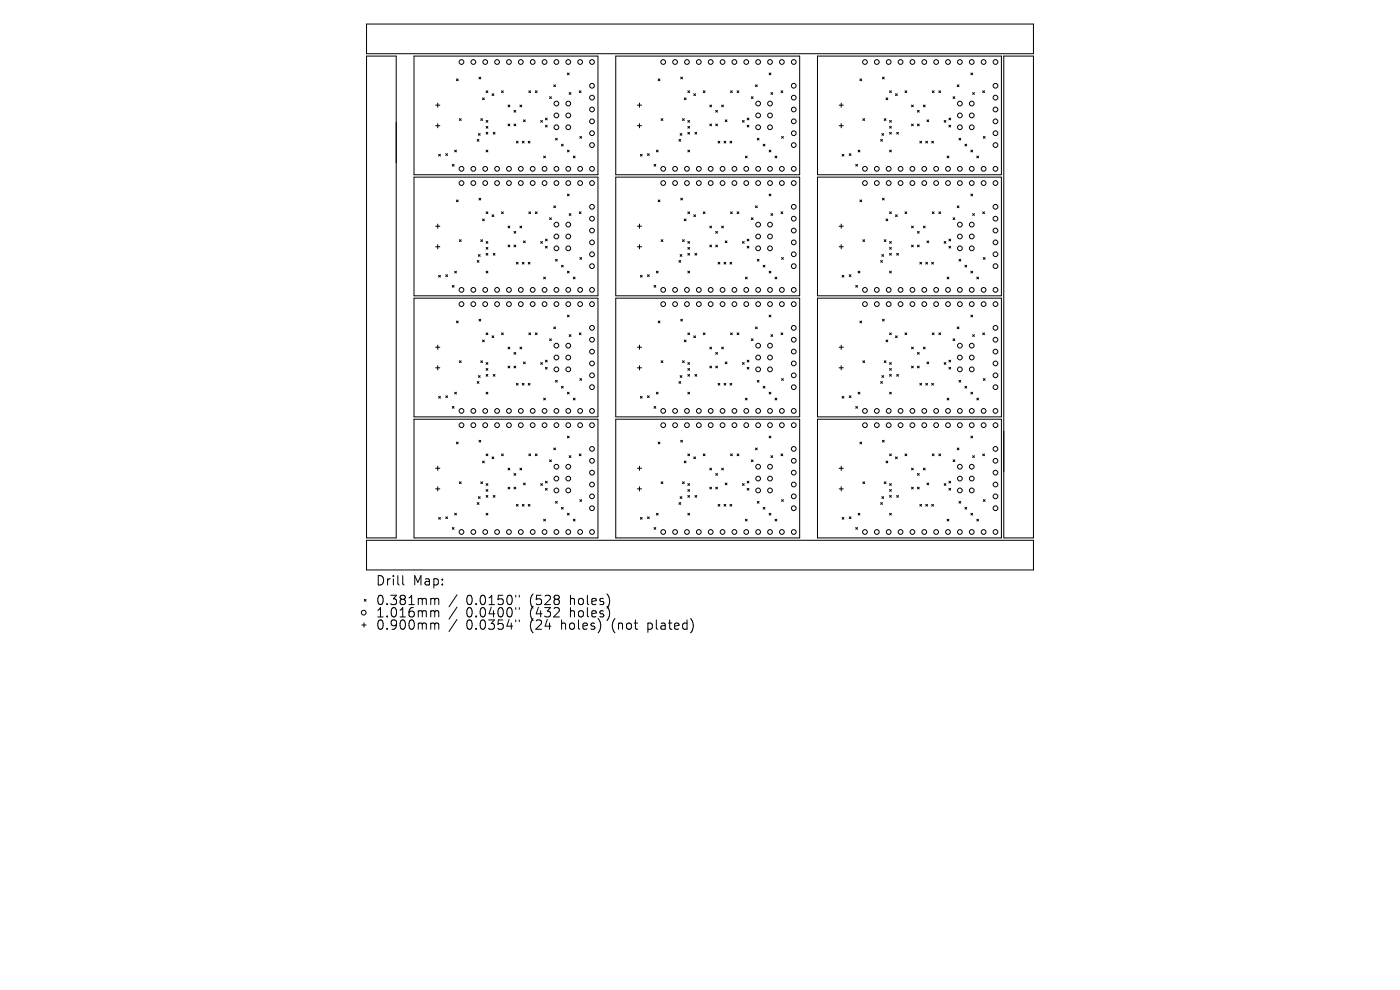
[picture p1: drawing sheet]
<svg xmlns="http://www.w3.org/2000/svg" width="297mm" height="210mm" viewBox="0 0 297 210" stroke-linecap="round" stroke-linejoin="round" font-family="sans-serif">
<defs><g id="words">
<g font-size="2.8">
<text x="79.6" y="124.5">Drill</text>
<text x="87.6" y="124.5">Map:</text>
<text x="79.6" y="128.6">0.381mm</text>
<text x="79.6" y="131.3">1.016mm</text>
<text x="98.9" y="128.6">0.0150&quot;</text>
<text x="98.9" y="131.3">0.0400&quot;</text>
<text x="112.5" y="128.6">(528</text>
<text x="112.5" y="131.3">(432</text>
<text x="121.2" y="128.6">holes)</text>
<text x="121.2" y="131.3">holes)</text>
<text x="79.6" y="133.9">0.900mm</text>
<text x="98.9" y="133.9">0.0354&quot;</text>
<text x="112.5" y="133.9">(24</text>
<text x="119.3" y="133.9">holes)</text>
<text x="130.3" y="133.9">(not</text>
<text x="138" y="133.9">plated)</text>
</g>
</g></defs>
<g fill="none" stroke="#000" stroke-width=".21">
<path d="M77.8 5.1h141.4v6.3h-141.4zM77.8 11.9h6.3v102.2h-6.3zM87.8 11.9h39.1v25.2h-39.1zM96.8 16.7l.4 .4M97.2 16.7l-.4 .4M101.6 16.4l.4 .3M102 16.4l-.4 .3M103.1 19.3l.4 .3M103.5 19.3l-.4 .3M104.4 19.9l.4 .4M104.8 19.9l-.4 .4M106.4 19.3l.4 .3"/>
<path d="M106.8 19.3l-.4 .3M112.2 19.3l.4 .3M112.6 19.3l-.4 .3M113.6 19.3l.3 .3M113.9 19.3l-.3 .3M117.5 18l.4 .4M117.9 18l-.4 .4M120.4 15.5l.3 .4M120.7 15.5l-.3 .4M120.7 19.6l.4 .4M121.1 19.6l-.4 .4M122.9 19.3l.4 .3"/>
<path d="M123.3 19.3l-.4 .3M130.6 11.9h39v25.2h-39zM139.6 16.7l.4 .4M140 16.7l-.4 .4M144.4 16.4l.4 .3M144.8 16.4l-.4 .3M145.9 19.3l.4 .3M146.3 19.3l-.4 .3M147.2 19.9l.4 .4M147.6 19.9l-.4 .4M149.2 19.3l.4 .3M149.6 19.3l-.4 .3"/>
<path d="M155 19.3l.4 .3M155.4 19.3l-.4 .3M156.4 19.3l.3 .3M156.7 19.3l-.3 .3M160.3 18l.3 .4M160.6 18l-.3 .4M163.2 15.5l.3 .4M163.5 15.5l-.3 .4M163.5 19.6l.4 .4M163.9 19.6l-.4 .4M165.7 19.3l.4 .3M166.1 19.3l-.4 .3"/>
<path d="M173.4 11.9h39v25.2h-39zM182.4 16.7l.4 .4M182.8 16.7l-.4 .4M187.2 16.4l.4 .3M187.6 16.4l-.4 .3M188.7 19.3l.4 .3M189.1 19.3l-.4 .3M190 19.9l.4 .4M190.4 19.9l-.4 .4M192 19.3l.4 .3M192.4 19.3l-.4 .3M197.8 19.3l.4 .3"/>
<path d="M198.2 19.3l-.4 .3M199.2 19.3l.3 .3M199.5 19.3l-.3 .3M203.1 18l.3 .4M203.4 18l-.3 .4M206 15.5l.3 .4M206.3 15.5l-.3 .4M206.3 19.6l.4 .4M206.7 19.6l-.4 .4M208.5 19.3l.4 .3M208.9 19.3l-.4 .3M212.9 11.9h6.3v102.2h-6.3z"/>
<path d="M87.8 37.6h39.1v25.2h-39.1zM92.4 22.3h.9M92.4 26.7h.9M92.9 21.9v.9M92.9 26.2v.9M93.1 32.7l.3 .4M93.4 32.7l-.3 .4M94.6 32.6l.3 .4M94.9 32.6l-.3 .4M95.9 34.9l.4 .3M96.3 34.9l-.4 .3M96.5 31.8l.3 .4"/>
<path d="M96.8 31.8l-.3 .4M97.5 25.2l.3 .4M97.8 25.2l-.3 .4M101.2 29.6l.4 .4M101.5 28.3l.4 .4M101.6 29.6l-.4 .4M101.9 28.3l-.4 .4M102 25.2l.4 .4M102.4 25.2l-.4 .4M102.4 20.8l.3 .3M102.7 20.8l-.3 .3M103.1 25.6l.4 .3"/>
<path d="M103.1 26.8l.4 .4M103.1 28.1l.4 .4M103.1 31.8l.4 .4M103.5 25.6l-.4 .3M103.5 26.8l-.4 .4M103.5 28.1l-.4 .4M103.5 31.8l-.4 .4M104.6 28.1l.4 .4M105 28.1l-.4 .4M107.8 22.3l.4 .4M107.8 26.3l.4 .4M108.2 22.3l-.4 .4"/>
<path d="M108.2 26.3l-.4 .4M109 23.4l.4 .4M109 26.3l.4 .4M109.4 23.4l-.4 .4M109.4 26.3l-.4 .4M109.5 30l.4 .3M109.9 30l-.4 .3M110.3 22.3l.4 .4M110.7 22.3l-.4 .4M110.8 30l.4 .3M111.1 25.4l.3 .4M111.2 30l-.4 .3"/>
<path d="M111.4 25.4l-.3 .4M112.1 30l.3 .3M112.4 30l-.3 .3M114.7 25.6l.4 .3M115.1 25.6l-.4 .3M115.3 33.1l.4 .4M115.7 26.6l.4 .3M115.7 33.1l-.4 .4M115.7 25.1l.4 .3M116.1 25.1l-.4 .3M116.1 26.6l-.4 .3M116.6 20.5l.4 .4"/>
<path d="M117 20.5l-.4 .4M117.9 29.3l.3 .4M118.2 29.3l-.3 .4M119.1 30.6l.4 .4M119.5 30.6l-.4 .4M120.4 31.8l.3 .4M120.7 31.8l-.3 .4M121.6 33.1l.4 .4M122 33.1l-.4 .4M123 29l.4 .3M123.4 29l-.4 .3M130.6 37.6h39v25.2h-39z"/>
<path d="M135.2 22.3h.9M135.2 26.7h.9M135.7 21.9v.9M135.7 26.2v.9M135.9 32.7l.3 .4M136.2 32.7l-.3 .4M137.4 32.6l.3 .4M137.7 32.6l-.3 .4M138.7 34.9l.4 .3M139.1 34.9l-.4 .3M139.2 31.8l.4 .4M139.6 31.8l-.4 .4"/>
<path d="M140.3 25.2l.3 .4M140.6 25.2l-.3 .4M144 29.6l.4 .4M144.3 28.3l.4 .4M144.4 29.6l-.4 .4M144.7 28.3l-.4 .4M144.8 25.2l.4 .4M145.2 25.2l-.4 .4M145.2 20.8l.3 .3M145.5 20.8l-.3 .3M145.9 25.6l.4 .3M145.9 26.8l.4 .4"/>
<path d="M145.9 28.1l.4 .4M145.9 31.8l.4 .4M146.3 28.1l-.4 .4M146.3 25.6l-.4 .3M146.3 26.8l-.4 .4M146.3 31.8l-.4 .4M147.4 28.1l.4 .4M147.8 28.1l-.4 .4M150.6 22.3l.4 .4M150.6 26.3l.4 .4M151 22.3l-.4 .4M151 26.3l-.4 .4"/>
<path d="M151.8 23.4l.4 .4M151.8 26.3l.4 .4M152.2 23.4l-.4 .4M152.2 26.3l-.4 .4M152.3 30l.4 .3M152.7 30l-.4 .3M153.1 22.3l.4 .4M153.5 22.3l-.4 .4M153.6 30l.4 .3M153.9 25.4l.3 .4M154 30l-.4 .3M154.2 25.4l-.3 .4"/>
<path d="M154.9 30l.3 .3M155.2 30l-.3 .3M157.5 25.6l.4 .3M157.9 25.6l-.4 .3M158.1 33.1l.4 .4M158.5 26.6l.4 .3M158.5 33.1l-.4 .4M158.5 25.1l.4 .3M158.9 25.1l-.4 .3M158.9 26.6l-.4 .3M159.4 20.5l.4 .4M159.8 20.5l-.4 .4"/>
<path d="M160.6 29.3l.4 .4M161 29.3l-.4 .4M161.9 30.6l.4 .4M162.3 30.6l-.4 .4M163.2 31.8l.3 .4M163.5 31.8l-.3 .4M164.4 33.1l.4 .4M164.8 33.1l-.4 .4M165.8 29l.4 .3M166.2 29l-.4 .3M173.4 37.6h39v25.2h-39zM178 22.3h.9"/>
<path d="M178 26.7h.9M178.5 21.9v.9M178.5 26.2v.9M178.6 32.7l.4 .4M179 32.7l-.4 .4M180.2 32.6l.3 .4M180.5 32.6l-.3 .4M181.5 34.9l.4 .3M181.9 34.9l-.4 .3M182 31.8l.4 .4M182.4 31.8l-.4 .4M183.1 25.2l.3 .4"/>
<path d="M183.4 25.2l-.3 .4M186.8 29.6l.4 .4M187.1 28.3l.4 .4M187.2 29.6l-.4 .4M187.5 28.3l-.4 .4M187.6 25.2l.4 .4M188 25.2l-.4 .4M188 20.8l.3 .3M188.3 20.8l-.3 .3M188.7 25.6l.4 .3M188.7 26.8l.4 .4M188.7 28.1l.4 .4"/>
<path d="M188.7 31.8l.4 .4M189.1 28.1l-.4 .4M189.1 25.6l-.4 .3M189.1 26.8l-.4 .4M189.1 31.8l-.4 .4M190.2 28.1l.4 .4M190.6 28.1l-.4 .4M193.4 22.3l.4 .4M193.4 26.3l.4 .4M193.8 22.3l-.4 .4M193.8 26.3l-.4 .4M194.6 23.4l.4 .4"/>
<path d="M194.6 26.3l.4 .4M195 23.4l-.4 .4M195 26.3l-.4 .4M195.1 30l.4 .3M195.5 30l-.4 .3M195.9 22.3l.4 .4M196.3 22.3l-.4 .4M196.4 30l.4 .3M196.6 25.4l.4 .4M196.8 30l-.4 .3M197 25.4l-.4 .4M197.7 30l.3 .3"/>
<path d="M198 30l-.3 .3M200.3 25.6l.4 .3M200.7 25.6l-.4 .3M200.9 33.1l.4 .4M201.3 26.6l.4 .3M201.3 33.1l-.4 .4M201.3 25.1l.4 .3M201.7 25.1l-.4 .3M201.7 26.6l-.4 .3M202.2 20.5l.4 .4M202.6 20.5l-.4 .4M203.4 29.3l.4 .4"/>
<path d="M203.8 29.3l-.4 .4M204.7 30.6l.4 .4M205.1 30.6l-.4 .4M206 31.8l.3 .4M206.3 31.8l-.3 .4M207.2 33.1l.4 .4M207.6 33.1l-.4 .4M208.6 29l.4 .3M209 29l-.4 .3M92.4 48h.9M92.4 52.3h.9M92.9 47.5v.9"/>
<path d="M92.9 51.9v.9M93.1 58.4l.3 .4M93.4 58.4l-.3 .4M94.6 58.3l.3 .4M94.9 58.3l-.3 .4M96.5 57.5l.3 .4M96.8 57.5l-.3 .4M96.8 42.4l.4 .4M97.2 42.4l-.4 .4M97.5 50.9l.3 .3M97.8 50.9l-.3 .3M101.2 55.3l.4 .3"/>
<path d="M101.5 54l.4 .4M101.6 55.3l-.4 .3M101.6 42l.4 .4M101.9 54l-.4 .4M102 42l-.4 .4M102 50.9l.4 .3M102.4 50.9l-.4 .3M102.4 46.5l.3 .3M102.7 46.5l-.3 .3M103.1 44.9l.4 .4M103.1 51.2l.4 .4M103.1 52.5l.4 .4"/>
<path d="M103.1 53.8l.4 .3M103.1 57.5l.4 .4M103.5 44.9l-.4 .4M103.5 51.2l-.4 .4M103.5 52.5l-.4 .4M103.5 53.8l-.4 .3M103.5 57.5l-.4 .4M104.4 45.6l.4 .3M104.6 53.8l.4 .3M104.8 45.6l-.4 .3M105 53.8l-.4 .3M106.4 44.9l.4 .4"/>
<path d="M106.8 44.9l-.4 .4M107.8 48l.4 .3M107.8 52l.4 .4M108.2 48l-.4 .3M108.2 52l-.4 .4M109 49.1l.4 .4M109 52l.4 .4M109.4 49.1l-.4 .4M109.4 52l-.4 .4M109.5 55.6l.4 .4M109.9 55.6l-.4 .4M110.3 48l.4 .3"/>
<path d="M110.7 48l-.4 .3M110.8 55.6l.4 .4M111.1 51.1l.3 .4M111.2 55.6l-.4 .4M111.4 51.1l-.3 .4M112.1 55.6l.3 .4M112.2 44.9l.4 .4M112.4 55.6l-.3 .4M112.6 44.9l-.4 .4M113.6 44.9l.3 .4M113.9 44.9l-.3 .4M114.7 51.2l.4 .4"/>
<path d="M115.1 51.2l-.4 .4M115.3 58.8l.4 .4M115.7 52.2l.4 .4M115.7 58.8l-.4 .4M115.7 50.7l.4 .4M116.1 50.7l-.4 .4M116.1 52.2l-.4 .4M116.6 46.2l.4 .4M117 46.2l-.4 .4M117.5 43.7l.4 .4M117.9 43.7l-.4 .4M117.9 55l.3 .4"/>
<path d="M118.2 55l-.3 .4M119.1 56.3l.4 .3M119.5 56.3l-.4 .3M120.4 57.5l.3 .4M120.4 41.2l.3 .3M120.7 41.2l-.3 .3M120.7 57.5l-.3 .4M120.7 45.3l.4 .4M121.1 45.3l-.4 .4M121.6 58.8l.4 .4M122 58.8l-.4 .4M122.9 44.9l.4 .4"/>
<path d="M123 54.6l.4 .4M123.3 44.9l-.4 .4M123.4 54.6l-.4 .4M135.2 48h.9M135.2 52.3h.9M135.7 47.5v.9M135.7 51.9v.9M135.9 58.4l.3 .4M136.2 58.4l-.3 .4M137.4 58.3l.3 .4M137.7 58.3l-.3 .4M139.2 57.5l.4 .4"/>
<path d="M139.6 57.5l-.4 .4M139.6 42.4l.4 .4M140 42.4l-.4 .4M140.3 50.9l.3 .3M140.6 50.9l-.3 .3M144 55.3l.4 .3M144.3 54l.4 .4M144.4 55.3l-.4 .3M144.4 42l.4 .4M144.7 54l-.4 .4M144.8 42l-.4 .4M144.8 50.9l.4 .3"/>
<path d="M145.2 50.9l-.4 .3M145.2 46.5l.3 .3M145.5 46.5l-.3 .3M145.9 44.9l.4 .4M145.9 51.2l.4 .4M145.9 52.5l.4 .4M145.9 53.8l.4 .3M145.9 57.5l.4 .4M146.3 53.8l-.4 .3M146.3 44.9l-.4 .4M146.3 51.2l-.4 .4M146.3 52.5l-.4 .4"/>
<path d="M146.3 57.5l-.4 .4M147.2 45.6l.4 .3M147.4 53.8l.4 .3M147.6 45.6l-.4 .3M147.8 53.8l-.4 .3M149.2 44.9l.4 .4M149.6 44.9l-.4 .4M150.6 48l.4 .3M150.6 52l.4 .4M151 48l-.4 .3M151 52l-.4 .4M151.8 49.1l.4 .4"/>
<path d="M151.8 52l.4 .4M152.2 49.1l-.4 .4M152.2 52l-.4 .4M152.3 55.6l.4 .4M152.7 55.6l-.4 .4M153.1 48l.4 .3M153.5 48l-.4 .3M153.6 55.6l.4 .4M153.9 51.1l.3 .4M154 55.6l-.4 .4M154.2 51.1l-.3 .4M154.9 55.6l.3 .4"/>
<path d="M155 44.9l.4 .4M155.2 55.6l-.3 .4M155.4 44.9l-.4 .4M156.4 44.9l.3 .4M156.7 44.9l-.3 .4M157.5 51.2l.4 .4M157.9 51.2l-.4 .4M158.1 58.8l.4 .4M158.5 52.2l.4 .4M158.5 58.8l-.4 .4M158.5 50.7l.4 .4M158.9 50.7l-.4 .4"/>
<path d="M158.9 52.2l-.4 .4M159.4 46.2l.4 .4M159.8 46.2l-.4 .4M160.3 43.7l.3 .4M160.6 43.7l-.3 .4M160.6 55l.4 .4M161 55l-.4 .4M161.9 56.3l.4 .3M162.3 56.3l-.4 .3M163.2 57.5l.3 .4M163.2 41.2l.3 .3M163.5 41.2l-.3 .3"/>
<path d="M163.5 57.5l-.3 .4M163.5 45.3l.4 .4M163.9 45.3l-.4 .4M164.4 58.8l.4 .4M164.8 58.8l-.4 .4M165.7 44.9l.4 .4M165.8 54.6l.4 .4M166.1 44.9l-.4 .4M166.2 54.6l-.4 .4M178 48h.9M178 52.3h.9M178.5 47.5v.9"/>
<path d="M178.5 51.9v.9M178.6 58.4l.4 .4M179 58.4l-.4 .4M180.2 58.3l.3 .4M180.5 58.3l-.3 .4M182 57.5l.4 .4M182.4 57.5l-.4 .4M182.4 42.4l.4 .4M182.8 42.4l-.4 .4M183.1 50.9l.3 .3M183.4 50.9l-.3 .3M186.8 55.3l.4 .3"/>
<path d="M187.1 54l.4 .4M187.2 55.3l-.4 .3M187.2 42l.4 .4M187.5 54l-.4 .4M187.6 42l-.4 .4M187.6 50.9l.4 .3M188 50.9l-.4 .3M188 46.5l.3 .3M188.3 46.5l-.3 .3M188.7 44.9l.4 .4M188.7 51.2l.4 .4M188.7 52.5l.4 .4"/>
<path d="M188.7 53.8l.4 .3M188.7 57.5l.4 .4M189.1 53.8l-.4 .3M189.1 44.9l-.4 .4M189.1 51.2l-.4 .4M189.1 52.5l-.4 .4M189.1 57.5l-.4 .4M190 45.6l.4 .3M190.2 53.8l.4 .3M190.4 45.6l-.4 .3M190.6 53.8l-.4 .3M192 44.9l.4 .4"/>
<path d="M192.4 44.9l-.4 .4M193.4 48l.4 .3M193.4 52l.4 .4M193.8 48l-.4 .3M193.8 52l-.4 .4M194.6 49.1l.4 .4M194.6 52l.4 .4M195 49.1l-.4 .4M195 52l-.4 .4M195.1 55.6l.4 .4M195.5 55.6l-.4 .4M195.9 48l.4 .3"/>
<path d="M196.3 48l-.4 .3M196.4 55.6l.4 .4M196.6 51.1l.4 .4M196.8 55.6l-.4 .4M197 51.1l-.4 .4M197.7 55.6l.3 .4M197.8 44.9l.4 .4M198 55.6l-.3 .4M198.2 44.9l-.4 .4M199.2 44.9l.3 .4M199.5 44.9l-.3 .4M200.3 51.2l.4 .4"/>
<path d="M200.7 51.2l-.4 .4M200.9 58.8l.4 .4M201.3 52.2l.4 .4M201.3 58.8l-.4 .4M201.3 50.7l.4 .4M201.7 50.7l-.4 .4M201.7 52.2l-.4 .4M202.2 46.2l.4 .4M202.6 46.2l-.4 .4M203.1 43.7l.3 .4M203.4 43.7l-.3 .4M203.4 55l.4 .4"/>
<path d="M203.8 55l-.4 .4M204.7 56.3l.4 .3M205.1 56.3l-.4 .3M206 57.5l.3 .4M206 41.2l.3 .3M206.3 41.2l-.3 .3M206.3 57.5l-.3 .4M206.3 45.3l.4 .4M206.7 45.3l-.4 .4M207.2 58.8l.4 .4M207.6 58.8l-.4 .4M208.5 44.9l.4 .4"/>
<path d="M208.6 54.6l.4 .4M208.9 44.9l-.4 .4M209 54.6l-.4 .4M87.8 63.3h39.1v25.1h-39.1zM92.4 73.7h.9M92.4 78h.9M92.9 73.2v.9M92.9 77.6v.9M95.9 60.5l.4 .4M96.3 60.5l-.4 .4M96.8 68.1l.4 .4M97.2 68.1l-.4 .4"/>
<path d="M97.5 76.5l.3 .4M97.8 76.5l-.3 .4M101.5 79.7l.4 .4M101.6 67.7l.4 .4M101.9 79.7l-.4 .4M102 67.7l-.4 .4M102 76.5l.4 .4M102.4 76.5l-.4 .4M102.4 72.1l.3 .4M102.7 72.1l-.3 .4M103.1 70.6l.4 .4M103.1 76.9l.4 .4"/>
<path d="M103.1 78.2l.4 .3M103.1 79.4l.4 .4M103.5 70.6l-.4 .4M103.5 76.9l-.4 .4M103.5 78.2l-.4 .3M103.5 79.4l-.4 .4M104.4 71.2l.4 .4M104.6 79.4l.4 .4M104.8 71.2l-.4 .4M105 79.4l-.4 .4M106.4 70.6l.4 .4M106.8 70.6l-.4 .4"/>
<path d="M107.8 73.6l.4 .4M107.8 77.7l.4 .3M108.2 73.6l-.4 .4M108.2 77.7l-.4 .3M109 74.8l.4 .3M109 77.7l.4 .3M109.4 74.8l-.4 .3M109.4 77.7l-.4 .3M110.3 73.6l.4 .4M110.7 73.6l-.4 .4M111.1 76.8l.3 .4M111.4 76.8l-.3 .4"/>
<path d="M112.2 70.6l.4 .4M112.6 70.6l-.4 .4M113.6 70.6l.3 .4M113.9 70.6l-.3 .4M114.7 76.9l.4 .4M115.1 76.9l-.4 .4M115.7 77.9l.4 .4M115.7 76.4l.4 .4M116.1 76.4l-.4 .4M116.1 77.9l-.4 .4M116.6 71.9l.4 .4M117 71.9l-.4 .4"/>
<path d="M117.5 69.4l.4 .3M117.9 69.4l-.4 .3M120.4 66.8l.3 .4M120.7 66.8l-.3 .4M120.7 71l.4 .4M121.1 71l-.4 .4M122.9 70.6l.4 .4M123.3 70.6l-.4 .4M130.6 63.3h39v25.1h-39zM135.2 73.7h.9M135.2 78h.9M135.7 73.2v.9"/>
<path d="M135.7 77.6v.9M138.7 60.5l.4 .4M139.1 60.5l-.4 .4M139.6 68.1l.4 .4M140 68.1l-.4 .4M140.3 76.5l.3 .4M140.6 76.5l-.3 .4M144.3 79.7l.4 .4M144.4 67.7l.4 .4M144.7 79.7l-.4 .4M144.8 67.7l-.4 .4M144.8 76.5l.4 .4"/>
<path d="M145.2 76.5l-.4 .4M145.2 72.1l.3 .4M145.5 72.1l-.3 .4M145.9 70.6l.4 .4M145.9 76.9l.4 .4M145.9 78.2l.4 .3M145.9 79.4l.4 .4M146.3 70.6l-.4 .4M146.3 76.9l-.4 .4M146.3 78.2l-.4 .3M146.3 79.4l-.4 .4M147.2 71.2l.4 .4"/>
<path d="M147.4 79.4l.4 .4M147.6 71.2l-.4 .4M147.8 79.4l-.4 .4M149.2 70.6l.4 .4M149.6 70.6l-.4 .4M150.6 73.6l.4 .4M150.6 77.7l.4 .3M151 73.6l-.4 .4M151 77.7l-.4 .3M151.8 74.8l.4 .3M151.8 77.7l.4 .3M152.2 74.8l-.4 .3"/>
<path d="M152.2 77.7l-.4 .3M153.1 73.6l.4 .4M153.5 73.6l-.4 .4M153.9 76.8l.3 .4M154.2 76.8l-.3 .4M155 70.6l.4 .4M155.4 70.6l-.4 .4M156.4 70.6l.3 .4M156.7 70.6l-.3 .4M157.5 76.9l.4 .4M157.9 76.9l-.4 .4M158.5 77.9l.4 .4"/>
<path d="M158.5 76.4l.4 .4M158.9 76.4l-.4 .4M158.9 77.9l-.4 .4M159.4 71.9l.4 .4M159.8 71.9l-.4 .4M160.3 69.4l.3 .3M160.6 69.4l-.3 .3M163.2 66.8l.3 .4M163.5 66.8l-.3 .4M163.5 71l.4 .4M163.9 71l-.4 .4M165.7 70.6l.4 .4"/>
<path d="M166.1 70.6l-.4 .4M173.4 63.3h39v25.1h-39zM178 73.7h.9M178 78h.9M178.5 73.2v.9M178.5 77.6v.9M181.5 60.5l.4 .4M181.9 60.5l-.4 .4M182.4 68.1l.4 .4M182.8 68.1l-.4 .4M183.1 76.5l.3 .4M183.4 76.5l-.3 .4"/>
<path d="M187.1 79.7l.4 .4M187.2 67.7l.4 .4M187.5 79.7l-.4 .4M187.6 67.7l-.4 .4M187.6 76.5l.4 .4M188 76.5l-.4 .4M188 72.1l.3 .4M188.3 72.1l-.3 .4M188.7 70.6l.4 .4M188.7 76.9l.4 .4M188.7 78.2l.4 .3M188.7 79.4l.4 .4"/>
<path d="M189.1 70.6l-.4 .4M189.1 76.9l-.4 .4M189.1 78.2l-.4 .3M189.1 79.4l-.4 .4M190 71.2l.4 .4M190.2 79.4l.4 .4M190.4 71.2l-.4 .4M190.6 79.4l-.4 .4M192 70.6l.4 .4M192.4 70.6l-.4 .4M193.4 73.6l.4 .4M193.4 77.7l.4 .3"/>
<path d="M193.8 73.6l-.4 .4M193.8 77.7l-.4 .3M194.6 74.8l.4 .3M194.6 77.7l.4 .3M195 74.8l-.4 .3M195 77.7l-.4 .3M195.9 73.6l.4 .4M196.3 73.6l-.4 .4M196.6 76.8l.4 .4M197 76.8l-.4 .4M197.8 70.6l.4 .4M198.2 70.6l-.4 .4"/>
<path d="M199.2 70.6l.3 .4M199.5 70.6l-.3 .4M200.3 76.9l.4 .4M200.7 76.9l-.4 .4M201.3 77.9l.4 .4M201.3 76.4l.4 .4M201.7 76.4l-.4 .4M201.7 77.9l-.4 .4M202.2 71.9l.4 .4M202.6 71.9l-.4 .4M203.1 69.4l.3 .3M203.4 69.4l-.3 .3"/>
<path d="M206 66.8l.3 .4M206.3 66.8l-.3 .4M206.3 71l.4 .4M206.7 71l-.4 .4M208.5 70.6l.4 .4M208.9 70.6l-.4 .4M87.8 88.9h39.1v25.2h-39.1zM92.4 99.3h.9M92.9 98.9v.9M93.1 84.1l.3 .4M93.4 84.1l-.3 .4M94.6 84l.3 .3"/>
<path d="M94.9 84l-.3 .3M95.9 86.2l.4 .4M96.3 86.2l-.4 .4M96.5 83.2l.3 .4M96.8 83.2l-.3 .4M96.8 93.8l.4 .4M97.2 93.8l-.4 .4M101.2 80.9l.4 .4M101.6 80.9l-.4 .4M101.6 93.4l.4 .4M102 93.4l-.4 .4M102.4 97.8l.3 .4"/>
<path d="M102.7 97.8l-.3 .4M103.1 83.2l.4 .4M103.1 96.3l.4 .4M103.5 83.2l-.4 .4M103.5 96.3l-.4 .4M104.4 96.9l.4 .4M104.8 96.9l-.4 .4M106.4 96.3l.4 .4M106.8 96.3l-.4 .4M107.8 99.3l.4 .4M108.2 99.3l-.4 .4M109.5 81.3l.4 .4"/>
<path d="M109.9 81.3l-.4 .4M110.3 99.3l.4 .4M110.7 99.3l-.4 .4M110.8 81.3l.4 .4M111.2 81.3l-.4 .4M112.1 81.3l.3 .4M112.2 96.3l.4 .4M112.4 81.3l-.3 .4M112.6 96.3l-.4 .4M113.6 96.3l.3 .4M113.9 96.3l-.3 .4M115.3 84.5l.4 .3"/>
<path d="M115.7 84.5l-.4 .3M116.6 97.6l.4 .3M117 97.6l-.4 .3M117.5 95l.4 .4M117.9 95l-.4 .4M117.9 80.7l.3 .4M118.2 80.7l-.3 .4M119.1 81.9l.4 .4M119.5 81.9l-.4 .4M120.4 83.2l.3 .4M120.4 92.5l.3 .4M120.7 83.2l-.3 .4"/>
<path d="M120.7 92.5l-.3 .4M120.7 96.7l.4 .4M121.1 96.7l-.4 .4M121.6 84.5l.4 .3M122 84.5l-.4 .3M122.9 96.3l.4 .4M123 80.3l.4 .4M123.3 96.3l-.4 .4M123.4 80.3l-.4 .4M130.6 88.9h39v25.2h-39zM135.2 99.3h.9M135.7 98.9v.9"/>
<path d="M135.9 84.1l.3 .4M136.2 84.1l-.3 .4M137.4 84l.3 .3M137.7 84l-.3 .3M138.7 86.2l.4 .4M139.1 86.2l-.4 .4M139.2 83.2l.4 .4M139.6 83.2l-.4 .4M139.6 93.8l.4 .4M140 93.8l-.4 .4M144 80.9l.4 .4M144.4 80.9l-.4 .4"/>
<path d="M144.4 93.4l.4 .4M144.8 93.4l-.4 .4M145.2 97.8l.3 .4M145.5 97.8l-.3 .4M145.9 83.2l.4 .4M145.9 96.3l.4 .4M146.3 83.2l-.4 .4M146.3 96.3l-.4 .4M147.2 96.9l.4 .4M147.6 96.9l-.4 .4M149.2 96.3l.4 .4M149.6 96.3l-.4 .4"/>
<path d="M150.6 99.3l.4 .4M151 99.3l-.4 .4M152.3 81.3l.4 .4M152.7 81.3l-.4 .4M153.1 99.3l.4 .4M153.5 99.3l-.4 .4M153.6 81.3l.4 .4M154 81.3l-.4 .4M154.9 81.3l.3 .4M155 96.3l.4 .4M155.2 81.3l-.3 .4M155.4 96.3l-.4 .4"/>
<path d="M156.4 96.3l.3 .4M156.7 96.3l-.3 .4M158.1 84.5l.4 .3M158.5 84.5l-.4 .3M159.4 97.6l.4 .3M159.8 97.6l-.4 .3M160.3 95l.3 .4M160.6 95l-.3 .4M160.6 80.7l.4 .4M161 80.7l-.4 .4M161.9 81.9l.4 .4M162.3 81.9l-.4 .4"/>
<path d="M163.2 83.2l.3 .4M163.2 92.5l.3 .4M163.5 83.2l-.3 .4M163.5 92.5l-.3 .4M163.5 96.7l.4 .4M163.9 96.7l-.4 .4M164.4 84.5l.4 .3M164.8 84.5l-.4 .3M165.7 96.3l.4 .4M165.8 80.3l.4 .4M166.1 96.3l-.4 .4M166.2 80.3l-.4 .4"/>
<path d="M173.4 88.9h39v25.2h-39zM178 99.3h.9M178.5 98.9v.9M178.6 84.1l.4 .4M179 84.1l-.4 .4M180.2 84l.3 .3M180.5 84l-.3 .3M181.5 86.2l.4 .4M181.9 86.2l-.4 .4M182 83.2l.4 .4M182.4 93.8l.4 .4M182.4 83.2l-.4 .4"/>
<path d="M182.8 93.8l-.4 .4M186.8 80.9l.4 .4M187.2 93.4l.4 .4M187.2 80.9l-.4 .4M187.6 93.4l-.4 .4M188 97.8l.3 .4M188.3 97.8l-.3 .4M188.7 83.2l.4 .4M188.7 96.3l.4 .4M189.1 83.2l-.4 .4M189.1 96.3l-.4 .4M190 96.9l.4 .4"/>
<path d="M190.4 96.9l-.4 .4M192 96.3l.4 .4M192.4 96.3l-.4 .4M193.4 99.3l.4 .4M193.8 99.3l-.4 .4M195.1 81.3l.4 .4M195.5 81.3l-.4 .4M195.9 99.3l.4 .4M196.3 99.3l-.4 .4M196.4 81.3l.4 .4M196.8 81.3l-.4 .4M197.7 81.3l.3 .4"/>
<path d="M197.8 96.3l.4 .4M198 81.3l-.3 .4M198.2 96.3l-.4 .4M199.2 96.3l.3 .4M199.5 96.3l-.3 .4M200.9 84.5l.4 .3M201.3 84.5l-.4 .3M202.2 97.6l.4 .3M202.6 97.6l-.4 .3M203.1 95l.3 .4M203.4 95l-.3 .4M203.4 80.7l.4 .4"/>
<path d="M203.8 80.7l-.4 .4M204.7 81.9l.4 .4M205.1 81.9l-.4 .4M206 83.2l.3 .4M206 92.5l.3 .4M206.3 83.2l-.3 .4M206.3 92.5l-.3 .4M206.3 96.7l.4 .4M206.7 96.7l-.4 .4M207.2 84.5l.4 .3M207.6 84.5l-.4 .3M208.5 96.3l.4 .4"/>
<path d="M208.6 80.3l.4 .4M208.9 96.3l-.4 .4M209 80.3l-.4 .4M77.8 114.6h141.4v6.3h-141.4zM92.4 103.7h.9M92.9 103.3v.8M93.1 109.8l.3 .3M93.4 109.8l-.3 .3M94.6 109.6l.3 .4M94.9 109.6l-.3 .4M95.9 111.9l.4 .4M96.3 111.9l-.4 .4"/>
<path d="M96.5 108.9l.3 .4M96.8 108.9l-.3 .4M97.5 102.2l.3 .4M97.8 102.2l-.3 .4M101.2 106.6l.4 .4M101.5 105.4l.4 .3M101.6 106.6l-.4 .4M101.9 105.4l-.4 .3M102 102.2l.4 .4M102.4 102.2l-.4 .4M103.1 102.6l.4 .4M103.1 103.8l.4 .4"/>
<path d="M103.1 105.1l.4 .4M103.1 108.9l.4 .4M103.5 102.6l-.4 .4M103.5 103.8l-.4 .4M103.5 105.1l-.4 .4M103.5 108.9l-.4 .4M104.6 105.1l.4 .4M105 105.1l-.4 .4M107.8 103.3l.4 .4M108.2 103.3l-.4 .4M109 100.4l.4 .4M109 103.3l.4 .4"/>
<path d="M109.4 100.4l-.4 .4M109.4 103.3l-.4 .4M109.5 107l.4 .4M109.9 107l-.4 .4M110.8 107l.4 .4M111.1 102.5l.3 .3M111.2 107l-.4 .4M111.4 102.5l-.3 .3M112.1 107l.3 .4M112.4 107l-.3 .4M114.7 102.6l.4 .4M115.1 102.6l-.4 .4"/>
<path d="M115.3 110.1l.4 .4M115.7 103.6l.4 .4M115.7 110.1l-.4 .4M115.7 102.1l.4 .4M116.1 102.1l-.4 .4M116.1 103.6l-.4 .4M117.9 106.4l.3 .3M118.2 106.4l-.3 .3M119.1 107.6l.4 .4M119.5 107.6l-.4 .4M120.4 108.9l.3 .4M120.7 108.9l-.3 .4"/>
<path d="M121.6 110.1l.4 .4M122 110.1l-.4 .4M123 106l.4 .4M123.4 106l-.4 .4M135.2 103.7h.9M135.7 103.3v.8M135.9 109.8l.3 .3M136.2 109.8l-.3 .3M137.4 109.6l.3 .4M137.7 109.6l-.3 .4M138.7 111.9l.4 .4M139.1 111.9l-.4 .4"/>
<path d="M139.2 108.9l.4 .4M139.6 108.9l-.4 .4M140.3 102.2l.3 .4M140.6 102.2l-.3 .4M144 106.6l.4 .4M144.3 105.4l.4 .3M144.4 106.6l-.4 .4M144.7 105.4l-.4 .3M144.8 102.2l.4 .4M145.2 102.2l-.4 .4M145.9 102.6l.4 .4M145.9 103.8l.4 .4"/>
<path d="M145.9 105.1l.4 .4M145.9 108.9l.4 .4M146.3 102.6l-.4 .4M146.3 103.8l-.4 .4M146.3 105.1l-.4 .4M146.3 108.9l-.4 .4M147.4 105.1l.4 .4M147.8 105.1l-.4 .4M150.6 103.3l.4 .4M151 103.3l-.4 .4M151.8 100.4l.4 .4M151.8 103.3l.4 .4"/>
<path d="M152.2 100.4l-.4 .4M152.2 103.3l-.4 .4M152.3 107l.4 .4M152.7 107l-.4 .4M153.6 107l.4 .4M153.9 102.5l.3 .3M154 107l-.4 .4M154.2 102.5l-.3 .3M154.9 107l.3 .4M155.2 107l-.3 .4M157.5 102.6l.4 .4M157.9 102.6l-.4 .4"/>
<path d="M158.1 110.1l.4 .4M158.5 103.6l.4 .4M158.5 110.1l-.4 .4M158.5 102.1l.4 .4M158.9 102.1l-.4 .4M158.9 103.6l-.4 .4M160.6 106.4l.4 .3M161 106.4l-.4 .3M161.9 107.6l.4 .4M162.3 107.6l-.4 .4M163.2 108.9l.3 .4M163.5 108.9l-.3 .4"/>
<path d="M164.4 110.1l.4 .4M164.8 110.1l-.4 .4M165.8 106l.4 .4M166.2 106l-.4 .4M178 103.7h.9M178.5 103.3v.8M178.6 109.8l.4 .3M179 109.8l-.4 .3M180.2 109.6l.3 .4M180.5 109.6l-.3 .4M181.5 111.9l.4 .4M181.9 111.9l-.4 .4"/>
<path d="M182 108.9l.4 .4M182.4 108.9l-.4 .4M183.1 102.2l.3 .4M183.4 102.2l-.3 .4M186.8 106.6l.4 .4M187.1 105.4l.4 .3M187.2 106.6l-.4 .4M187.5 105.4l-.4 .3M187.6 102.2l.4 .4M188 102.2l-.4 .4M188.7 102.6l.4 .4M188.7 103.8l.4 .4"/>
<path d="M188.7 105.1l.4 .4M188.7 108.9l.4 .4M189.1 102.6l-.4 .4M189.1 103.8l-.4 .4M189.1 105.1l-.4 .4M189.1 108.9l-.4 .4M190.2 105.1l.4 .4M190.6 105.1l-.4 .4M193.4 103.3l.4 .4M193.8 103.3l-.4 .4M194.6 100.4l.4 .4M194.6 103.3l.4 .4"/>
<path d="M195 100.4l-.4 .4M195 103.3l-.4 .4M195.1 107l.4 .4M195.5 107l-.4 .4M196.4 107l.4 .4M196.6 102.5l.4 .3M196.8 107l-.4 .4M197 102.5l-.4 .3M197.7 107l.3 .4M198 107l-.3 .4M200.3 102.6l.4 .4M200.7 102.6l-.4 .4"/>
<path d="M200.9 110.1l.4 .4M201.3 103.6l.4 .4M201.3 110.1l-.4 .4M201.3 102.1l.4 .4M201.7 102.1l-.4 .4M201.7 103.6l-.4 .4M203.4 106.4l.4 .3M203.8 106.4l-.4 .3M204.7 107.6l.4 .4M205.1 107.6l-.4 .4M206 108.9l.3 .4M206.3 108.9l-.3 .4"/>
<path d="M207.2 110.1l.4 .4M207.6 110.1l-.4 .4M208.6 106l.4 .4M209 106l-.4 .4M76.8 132.6h.9M77.2 132.1v.9M77.3 127.2l.4 .3M77.7 127.2l-.4 .3M85.4 122.1v1.7l.3 .3M91.7 126.9h.2l.3 .3M91.7 129.5l.4 .1 .1 .2M91.7 132.2h.2l.3 .2"/>
<path d="M92.2 127.2l.3-.3 .5 .1 .1 1.3M92.2 127.2v1.1M92.2 129.8v1.1M92.2 132.4v1.1M92.2 129.8l.3-.3 .5 .1 .1 1.3M92.2 132.4l.3-.2 .5 .1 .1 1.2M97 126.2l-1.7 2.5M97 128.8l-1.7 2.5M97 131.4l-1.7 2.6M109.4 126.3v.3M109.4 128.9v.4M109.4 131.5v.4"/>
<path d="M110.2 126.3v.3M110.2 128.9v.4M110.2 131.5v.4"/>
<circle cx="97.9" cy="13.2" r=".5"/>
<circle cx="100.4" cy="13.2" r=".5"/>
<circle cx="102.9" cy="13.2" r=".5"/>
<circle cx="105.5" cy="13.2" r=".5"/>
<circle cx="108" cy="13.2" r=".5"/>
<circle cx="110.5" cy="13.2" r=".5"/>
<circle cx="113" cy="13.2" r=".5"/>
<circle cx="115.5" cy="13.2" r=".5"/>
<circle cx="118" cy="13.2" r=".5"/>
<circle cx="120.6" cy="13.2" r=".5"/>
<circle cx="123.1" cy="13.2" r=".5"/>
<circle cx="125.6" cy="18.2" r=".5"/>
<circle cx="125.6" cy="13.2" r=".5"/>
<circle cx="140.7" cy="13.2" r=".5"/>
<circle cx="143.2" cy="13.2" r=".5"/>
<circle cx="145.7" cy="13.2" r=".5"/>
<circle cx="148.2" cy="13.2" r=".5"/>
<circle cx="150.8" cy="13.2" r=".5"/>
<circle cx="153.3" cy="13.2" r=".5"/>
<circle cx="155.8" cy="13.2" r=".5"/>
<circle cx="158.3" cy="13.2" r=".5"/>
<circle cx="160.8" cy="13.2" r=".5"/>
<circle cx="163.4" cy="13.2" r=".5"/>
<circle cx="165.9" cy="13.2" r=".5"/>
<circle cx="168.4" cy="18.2" r=".5"/>
<circle cx="168.4" cy="13.2" r=".5"/>
<circle cx="183.5" cy="13.2" r=".5"/>
<circle cx="186" cy="13.2" r=".5"/>
<circle cx="188.5" cy="13.2" r=".5"/>
<circle cx="191" cy="13.2" r=".5"/>
<circle cx="193.6" cy="13.2" r=".5"/>
<circle cx="196.1" cy="13.2" r=".5"/>
<circle cx="198.6" cy="13.2" r=".5"/>
<circle cx="201.1" cy="13.2" r=".5"/>
<circle cx="203.6" cy="13.2" r=".5"/>
<circle cx="206.2" cy="13.2" r=".5"/>
<circle cx="208.7" cy="13.2" r=".5"/>
<circle cx="211.2" cy="18.2" r=".5"/>
<circle cx="211.2" cy="13.2" r=".5"/>
<circle cx="97.9" cy="38.8" r=".5"/>
<circle cx="97.9" cy="35.8" r=".5"/>
<circle cx="100.4" cy="38.8" r=".5"/>
<circle cx="100.4" cy="35.8" r=".5"/>
<circle cx="102.9" cy="38.8" r=".5"/>
<circle cx="102.9" cy="35.8" r=".5"/>
<circle cx="105.5" cy="38.8" r=".5"/>
<circle cx="105.5" cy="35.8" r=".5"/>
<circle cx="108" cy="38.8" r=".5"/>
<circle cx="108" cy="35.8" r=".5"/>
<circle cx="110.5" cy="38.8" r=".5"/>
<circle cx="110.5" cy="35.8" r=".5"/>
<circle cx="113" cy="38.8" r=".5"/>
<circle cx="113" cy="35.8" r=".5"/>
<circle cx="115.5" cy="38.8" r=".5"/>
<circle cx="115.5" cy="35.8" r=".5"/>
<circle cx="118" cy="38.8" r=".5"/>
<circle cx="118" cy="24.5" r=".5"/>
<circle cx="118" cy="22" r=".5"/>
<circle cx="118" cy="27" r=".5"/>
<circle cx="118" cy="35.8" r=".5"/>
<circle cx="120.6" cy="38.8" r=".5"/>
<circle cx="120.6" cy="22" r=".5"/>
<circle cx="120.6" cy="24.5" r=".5"/>
<circle cx="120.6" cy="27" r=".5"/>
<circle cx="120.6" cy="35.8" r=".5"/>
<circle cx="123.1" cy="38.8" r=".5"/>
<circle cx="123.1" cy="35.8" r=".5"/>
<circle cx="125.6" cy="30.8" r=".5"/>
<circle cx="125.6" cy="20.7" r=".5"/>
<circle cx="125.6" cy="38.8" r=".5"/>
<circle cx="125.6" cy="28.3" r=".5"/>
<circle cx="125.6" cy="23.2" r=".5"/>
<circle cx="125.6" cy="25.7" r=".5"/>
<circle cx="125.6" cy="35.8" r=".5"/>
<circle cx="140.7" cy="38.8" r=".5"/>
<circle cx="140.7" cy="35.8" r=".5"/>
<circle cx="143.2" cy="38.8" r=".5"/>
<circle cx="143.2" cy="35.8" r=".5"/>
<circle cx="145.7" cy="38.8" r=".5"/>
<circle cx="145.7" cy="35.8" r=".5"/>
<circle cx="148.2" cy="38.8" r=".5"/>
<circle cx="148.2" cy="35.8" r=".5"/>
<circle cx="150.8" cy="38.8" r=".5"/>
<circle cx="150.8" cy="35.8" r=".5"/>
<circle cx="153.3" cy="38.8" r=".5"/>
<circle cx="153.3" cy="35.8" r=".5"/>
<circle cx="155.8" cy="38.8" r=".5"/>
<circle cx="155.8" cy="35.8" r=".5"/>
<circle cx="158.3" cy="38.8" r=".5"/>
<circle cx="158.3" cy="35.8" r=".5"/>
<circle cx="160.8" cy="24.5" r=".5"/>
<circle cx="160.8" cy="38.8" r=".5"/>
<circle cx="160.8" cy="22" r=".5"/>
<circle cx="160.8" cy="27" r=".5"/>
<circle cx="160.8" cy="35.8" r=".5"/>
<circle cx="163.4" cy="22" r=".5"/>
<circle cx="163.4" cy="24.5" r=".5"/>
<circle cx="163.4" cy="38.8" r=".5"/>
<circle cx="163.4" cy="27" r=".5"/>
<circle cx="163.4" cy="35.8" r=".5"/>
<circle cx="165.9" cy="38.8" r=".5"/>
<circle cx="165.9" cy="35.8" r=".5"/>
<circle cx="168.4" cy="20.7" r=".5"/>
<circle cx="168.4" cy="30.8" r=".5"/>
<circle cx="168.4" cy="38.8" r=".5"/>
<circle cx="168.4" cy="28.3" r=".5"/>
<circle cx="168.4" cy="23.2" r=".5"/>
<circle cx="168.4" cy="35.8" r=".5"/>
<circle cx="168.4" cy="25.7" r=".5"/>
<circle cx="183.5" cy="38.8" r=".5"/>
<circle cx="183.5" cy="35.8" r=".5"/>
<circle cx="186" cy="38.8" r=".5"/>
<circle cx="186" cy="35.8" r=".5"/>
<circle cx="188.5" cy="38.8" r=".5"/>
<circle cx="188.5" cy="35.8" r=".5"/>
<circle cx="191" cy="38.8" r=".5"/>
<circle cx="191" cy="35.8" r=".5"/>
<circle cx="193.6" cy="38.8" r=".5"/>
<circle cx="193.6" cy="35.8" r=".5"/>
<circle cx="196.1" cy="38.8" r=".5"/>
<circle cx="196.1" cy="35.8" r=".5"/>
<circle cx="198.6" cy="38.8" r=".5"/>
<circle cx="198.6" cy="35.8" r=".5"/>
<circle cx="201.1" cy="38.8" r=".5"/>
<circle cx="201.1" cy="35.8" r=".5"/>
<circle cx="203.6" cy="22" r=".5"/>
<circle cx="203.6" cy="38.8" r=".5"/>
<circle cx="203.6" cy="24.5" r=".5"/>
<circle cx="203.6" cy="27" r=".5"/>
<circle cx="203.6" cy="35.8" r=".5"/>
<circle cx="206.2" cy="22" r=".5"/>
<circle cx="206.2" cy="24.5" r=".5"/>
<circle cx="206.2" cy="38.8" r=".5"/>
<circle cx="206.2" cy="27" r=".5"/>
<circle cx="206.2" cy="35.8" r=".5"/>
<circle cx="208.7" cy="38.8" r=".5"/>
<circle cx="208.7" cy="35.8" r=".5"/>
<circle cx="211.2" cy="30.8" r=".5"/>
<circle cx="211.2" cy="20.7" r=".5"/>
<circle cx="211.2" cy="38.8" r=".5"/>
<circle cx="211.2" cy="28.3" r=".5"/>
<circle cx="211.2" cy="23.2" r=".5"/>
<circle cx="211.2" cy="25.7" r=".5"/>
<circle cx="211.2" cy="35.8" r=".5"/>
<circle cx="118" cy="52.7" r=".5"/>
<circle cx="118" cy="47.6" r=".5"/>
<circle cx="118" cy="50.2" r=".5"/>
<circle cx="120.6" cy="52.7" r=".5"/>
<circle cx="120.6" cy="47.6" r=".5"/>
<circle cx="120.6" cy="50.2" r=".5"/>
<circle cx="125.6" cy="48.9" r=".5"/>
<circle cx="125.6" cy="46.4" r=".5"/>
<circle cx="125.6" cy="56.5" r=".5"/>
<circle cx="125.6" cy="43.9" r=".5"/>
<circle cx="125.6" cy="51.4" r=".5"/>
<circle cx="125.6" cy="53.9" r=".5"/>
<circle cx="160.8" cy="52.7" r=".5"/>
<circle cx="160.8" cy="47.6" r=".5"/>
<circle cx="160.8" cy="50.2" r=".5"/>
<circle cx="163.4" cy="52.7" r=".5"/>
<circle cx="163.4" cy="47.6" r=".5"/>
<circle cx="163.4" cy="50.2" r=".5"/>
<circle cx="168.4" cy="48.9" r=".5"/>
<circle cx="168.4" cy="46.4" r=".5"/>
<circle cx="168.4" cy="56.5" r=".5"/>
<circle cx="168.4" cy="43.9" r=".5"/>
<circle cx="168.4" cy="51.4" r=".5"/>
<circle cx="168.4" cy="53.9" r=".5"/>
<circle cx="203.6" cy="52.7" r=".5"/>
<circle cx="203.6" cy="47.6" r=".5"/>
<circle cx="203.6" cy="50.2" r=".5"/>
<circle cx="206.2" cy="52.7" r=".5"/>
<circle cx="206.2" cy="47.6" r=".5"/>
<circle cx="206.2" cy="50.2" r=".5"/>
<circle cx="211.2" cy="48.9" r=".5"/>
<circle cx="211.2" cy="56.5" r=".5"/>
<circle cx="211.2" cy="46.4" r=".5"/>
<circle cx="211.2" cy="43.9" r=".5"/>
<circle cx="211.2" cy="51.4" r=".5"/>
<circle cx="211.2" cy="53.9" r=".5"/>
<circle cx="97.9" cy="64.5" r=".5"/>
<circle cx="97.9" cy="61.5" r=".5"/>
<circle cx="100.4" cy="64.5" r=".5"/>
<circle cx="100.4" cy="61.5" r=".5"/>
<circle cx="102.9" cy="61.5" r=".5"/>
<circle cx="102.9" cy="64.5" r=".5"/>
<circle cx="105.5" cy="61.5" r=".5"/>
<circle cx="105.5" cy="64.5" r=".5"/>
<circle cx="108" cy="64.5" r=".5"/>
<circle cx="108" cy="61.5" r=".5"/>
<circle cx="110.5" cy="61.5" r=".5"/>
<circle cx="110.5" cy="64.5" r=".5"/>
<circle cx="113" cy="64.5" r=".5"/>
<circle cx="113" cy="61.5" r=".5"/>
<circle cx="115.5" cy="61.5" r=".5"/>
<circle cx="115.5" cy="64.5" r=".5"/>
<circle cx="118" cy="73.3" r=".5"/>
<circle cx="118" cy="78.4" r=".5"/>
<circle cx="118" cy="75.8" r=".5"/>
<circle cx="118" cy="61.5" r=".5"/>
<circle cx="118" cy="64.5" r=".5"/>
<circle cx="120.6" cy="73.3" r=".5"/>
<circle cx="120.6" cy="78.4" r=".5"/>
<circle cx="120.6" cy="75.8" r=".5"/>
<circle cx="120.6" cy="61.5" r=".5"/>
<circle cx="120.6" cy="64.5" r=".5"/>
<circle cx="123.1" cy="61.5" r=".5"/>
<circle cx="123.1" cy="64.5" r=".5"/>
<circle cx="125.6" cy="77.1" r=".5"/>
<circle cx="125.6" cy="69.5" r=".5"/>
<circle cx="125.6" cy="79.6" r=".5"/>
<circle cx="125.6" cy="72.1" r=".5"/>
<circle cx="125.6" cy="74.6" r=".5"/>
<circle cx="125.6" cy="61.5" r=".5"/>
<circle cx="125.6" cy="64.5" r=".5"/>
<circle cx="140.7" cy="64.5" r=".5"/>
<circle cx="140.7" cy="61.5" r=".5"/>
<circle cx="143.2" cy="64.5" r=".5"/>
<circle cx="143.2" cy="61.5" r=".5"/>
<circle cx="145.7" cy="64.5" r=".5"/>
<circle cx="145.7" cy="61.5" r=".5"/>
<circle cx="148.2" cy="64.5" r=".5"/>
<circle cx="148.2" cy="61.5" r=".5"/>
<circle cx="150.8" cy="61.5" r=".5"/>
<circle cx="150.8" cy="64.5" r=".5"/>
<circle cx="153.3" cy="64.5" r=".5"/>
<circle cx="153.3" cy="61.5" r=".5"/>
<circle cx="155.8" cy="61.5" r=".5"/>
<circle cx="155.8" cy="64.5" r=".5"/>
<circle cx="158.3" cy="61.5" r=".5"/>
<circle cx="158.3" cy="64.5" r=".5"/>
<circle cx="160.8" cy="73.3" r=".5"/>
<circle cx="160.8" cy="78.4" r=".5"/>
<circle cx="160.8" cy="75.8" r=".5"/>
<circle cx="160.8" cy="61.5" r=".5"/>
<circle cx="160.8" cy="64.5" r=".5"/>
<circle cx="163.4" cy="73.3" r=".5"/>
<circle cx="163.4" cy="78.4" r=".5"/>
<circle cx="163.4" cy="75.8" r=".5"/>
<circle cx="163.4" cy="61.5" r=".5"/>
<circle cx="163.4" cy="64.5" r=".5"/>
<circle cx="165.9" cy="61.5" r=".5"/>
<circle cx="165.9" cy="64.5" r=".5"/>
<circle cx="168.4" cy="77.1" r=".5"/>
<circle cx="168.4" cy="69.5" r=".5"/>
<circle cx="168.4" cy="79.6" r=".5"/>
<circle cx="168.4" cy="72.1" r=".5"/>
<circle cx="168.4" cy="74.6" r=".5"/>
<circle cx="168.4" cy="64.5" r=".5"/>
<circle cx="168.4" cy="61.5" r=".5"/>
<circle cx="183.5" cy="61.5" r=".5"/>
<circle cx="183.5" cy="64.5" r=".5"/>
<circle cx="186" cy="64.5" r=".5"/>
<circle cx="186" cy="61.5" r=".5"/>
<circle cx="188.5" cy="61.5" r=".5"/>
<circle cx="188.5" cy="64.5" r=".5"/>
<circle cx="191" cy="61.5" r=".5"/>
<circle cx="191" cy="64.5" r=".5"/>
<circle cx="193.6" cy="61.5" r=".5"/>
<circle cx="193.6" cy="64.5" r=".5"/>
<circle cx="196.1" cy="61.5" r=".5"/>
<circle cx="196.1" cy="64.5" r=".5"/>
<circle cx="198.6" cy="61.5" r=".5"/>
<circle cx="198.6" cy="64.5" r=".5"/>
<circle cx="201.1" cy="64.5" r=".5"/>
<circle cx="201.1" cy="61.5" r=".5"/>
<circle cx="203.6" cy="73.3" r=".5"/>
<circle cx="203.6" cy="78.4" r=".5"/>
<circle cx="203.6" cy="75.8" r=".5"/>
<circle cx="203.6" cy="64.5" r=".5"/>
<circle cx="203.6" cy="61.5" r=".5"/>
<circle cx="206.2" cy="73.3" r=".5"/>
<circle cx="206.2" cy="78.4" r=".5"/>
<circle cx="206.2" cy="75.8" r=".5"/>
<circle cx="206.2" cy="64.5" r=".5"/>
<circle cx="206.2" cy="61.5" r=".5"/>
<circle cx="208.7" cy="64.5" r=".5"/>
<circle cx="208.7" cy="61.5" r=".5"/>
<circle cx="211.2" cy="77.1" r=".5"/>
<circle cx="211.2" cy="69.5" r=".5"/>
<circle cx="211.2" cy="79.6" r=".5"/>
<circle cx="211.2" cy="72.1" r=".5"/>
<circle cx="211.2" cy="74.6" r=".5"/>
<circle cx="211.2" cy="61.5" r=".5"/>
<circle cx="211.2" cy="64.5" r=".5"/>
<circle cx="97.9" cy="87.2" r=".5"/>
<circle cx="97.9" cy="90.2" r=".5"/>
<circle cx="100.4" cy="87.2" r=".5"/>
<circle cx="100.4" cy="90.2" r=".5"/>
<circle cx="102.9" cy="87.2" r=".5"/>
<circle cx="102.9" cy="90.2" r=".5"/>
<circle cx="105.5" cy="87.2" r=".5"/>
<circle cx="105.5" cy="90.2" r=".5"/>
<circle cx="108" cy="87.2" r=".5"/>
<circle cx="108" cy="90.2" r=".5"/>
<circle cx="110.5" cy="87.2" r=".5"/>
<circle cx="110.5" cy="90.2" r=".5"/>
<circle cx="113" cy="87.2" r=".5"/>
<circle cx="113" cy="90.2" r=".5"/>
<circle cx="115.5" cy="87.2" r=".5"/>
<circle cx="115.5" cy="90.2" r=".5"/>
<circle cx="118" cy="87.2" r=".5"/>
<circle cx="118" cy="90.2" r=".5"/>
<circle cx="118" cy="99" r=".5"/>
<circle cx="120.6" cy="87.2" r=".5"/>
<circle cx="120.6" cy="90.2" r=".5"/>
<circle cx="120.6" cy="99" r=".5"/>
<circle cx="123.1" cy="87.2" r=".5"/>
<circle cx="123.1" cy="90.2" r=".5"/>
<circle cx="125.6" cy="97.7" r=".5"/>
<circle cx="125.6" cy="87.2" r=".5"/>
<circle cx="125.6" cy="95.2" r=".5"/>
<circle cx="125.6" cy="82.1" r=".5"/>
<circle cx="125.6" cy="90.2" r=".5"/>
<circle cx="140.7" cy="87.2" r=".5"/>
<circle cx="140.7" cy="90.2" r=".5"/>
<circle cx="143.2" cy="87.2" r=".5"/>
<circle cx="143.2" cy="90.2" r=".5"/>
<circle cx="145.7" cy="87.2" r=".5"/>
<circle cx="145.7" cy="90.2" r=".5"/>
<circle cx="148.2" cy="87.2" r=".5"/>
<circle cx="148.2" cy="90.2" r=".5"/>
<circle cx="150.8" cy="87.2" r=".5"/>
<circle cx="150.8" cy="90.2" r=".5"/>
<circle cx="153.3" cy="87.2" r=".5"/>
<circle cx="153.3" cy="90.2" r=".5"/>
<circle cx="155.8" cy="87.2" r=".5"/>
<circle cx="155.8" cy="90.2" r=".5"/>
<circle cx="158.3" cy="87.2" r=".5"/>
<circle cx="158.3" cy="90.2" r=".5"/>
<circle cx="160.8" cy="87.2" r=".5"/>
<circle cx="160.8" cy="90.2" r=".5"/>
<circle cx="160.8" cy="99" r=".5"/>
<circle cx="163.4" cy="87.2" r=".5"/>
<circle cx="163.4" cy="90.2" r=".5"/>
<circle cx="163.4" cy="99" r=".5"/>
<circle cx="165.9" cy="87.2" r=".5"/>
<circle cx="165.9" cy="90.2" r=".5"/>
<circle cx="168.4" cy="97.7" r=".5"/>
<circle cx="168.4" cy="87.2" r=".5"/>
<circle cx="168.4" cy="95.2" r=".5"/>
<circle cx="168.4" cy="82.1" r=".5"/>
<circle cx="168.4" cy="90.2" r=".5"/>
<circle cx="183.5" cy="87.2" r=".5"/>
<circle cx="183.5" cy="90.2" r=".5"/>
<circle cx="186" cy="87.2" r=".5"/>
<circle cx="186" cy="90.2" r=".5"/>
<circle cx="188.5" cy="87.2" r=".5"/>
<circle cx="188.5" cy="90.2" r=".5"/>
<circle cx="191" cy="87.2" r=".5"/>
<circle cx="191" cy="90.2" r=".5"/>
<circle cx="193.6" cy="87.2" r=".5"/>
<circle cx="193.6" cy="90.2" r=".5"/>
<circle cx="196.1" cy="87.2" r=".5"/>
<circle cx="196.1" cy="90.2" r=".5"/>
<circle cx="198.6" cy="87.2" r=".5"/>
<circle cx="198.6" cy="90.2" r=".5"/>
<circle cx="201.1" cy="87.2" r=".5"/>
<circle cx="201.1" cy="90.2" r=".5"/>
<circle cx="203.6" cy="87.2" r=".5"/>
<circle cx="203.6" cy="90.2" r=".5"/>
<circle cx="203.6" cy="99" r=".5"/>
<circle cx="206.2" cy="87.2" r=".5"/>
<circle cx="206.2" cy="90.2" r=".5"/>
<circle cx="206.2" cy="99" r=".5"/>
<circle cx="208.7" cy="87.2" r=".5"/>
<circle cx="208.7" cy="90.2" r=".5"/>
<circle cx="211.2" cy="97.7" r=".5"/>
<circle cx="211.2" cy="87.2" r=".5"/>
<circle cx="211.2" cy="95.2" r=".5"/>
<circle cx="211.2" cy="82.1" r=".5"/>
<circle cx="211.2" cy="90.2" r=".5"/>
<circle cx="97.9" cy="112.8" r=".5"/>
<circle cx="100.4" cy="112.8" r=".5"/>
<circle cx="102.9" cy="112.8" r=".5"/>
<circle cx="105.5" cy="112.8" r=".5"/>
<circle cx="108" cy="112.8" r=".5"/>
<circle cx="110.5" cy="112.8" r=".5"/>
<circle cx="113" cy="112.8" r=".5"/>
<circle cx="115.5" cy="112.8" r=".5"/>
<circle cx="118" cy="104" r=".5"/>
<circle cx="118" cy="101.5" r=".5"/>
<circle cx="118" cy="112.8" r=".5"/>
<circle cx="120.6" cy="104" r=".5"/>
<circle cx="120.6" cy="101.5" r=".5"/>
<circle cx="120.6" cy="112.8" r=".5"/>
<circle cx="123.1" cy="112.8" r=".5"/>
<circle cx="125.6" cy="107.8" r=".5"/>
<circle cx="125.6" cy="105.3" r=".5"/>
<circle cx="125.6" cy="100.3" r=".5"/>
<circle cx="125.6" cy="112.8" r=".5"/>
<circle cx="125.6" cy="102.8" r=".5"/>
<circle cx="140.7" cy="112.8" r=".5"/>
<circle cx="143.2" cy="112.8" r=".5"/>
<circle cx="145.7" cy="112.8" r=".5"/>
<circle cx="148.2" cy="112.8" r=".5"/>
<circle cx="150.8" cy="112.8" r=".5"/>
<circle cx="153.3" cy="112.8" r=".5"/>
<circle cx="155.8" cy="112.8" r=".5"/>
<circle cx="158.3" cy="112.8" r=".5"/>
<circle cx="160.8" cy="104" r=".5"/>
<circle cx="160.8" cy="101.5" r=".5"/>
<circle cx="160.8" cy="112.8" r=".5"/>
<circle cx="163.4" cy="101.5" r=".5"/>
<circle cx="163.4" cy="104" r=".5"/>
<circle cx="163.4" cy="112.8" r=".5"/>
<circle cx="165.9" cy="112.8" r=".5"/>
<circle cx="168.4" cy="107.8" r=".5"/>
<circle cx="168.4" cy="105.3" r=".5"/>
<circle cx="168.4" cy="100.3" r=".5"/>
<circle cx="168.4" cy="112.8" r=".5"/>
<circle cx="168.4" cy="102.8" r=".5"/>
<circle cx="183.5" cy="112.8" r=".5"/>
<circle cx="186" cy="112.8" r=".5"/>
<circle cx="188.5" cy="112.8" r=".5"/>
<circle cx="191" cy="112.8" r=".5"/>
<circle cx="193.6" cy="112.8" r=".5"/>
<circle cx="196.1" cy="112.8" r=".5"/>
<circle cx="198.6" cy="112.8" r=".5"/>
<circle cx="201.1" cy="112.8" r=".5"/>
<circle cx="203.6" cy="104" r=".5"/>
<circle cx="203.6" cy="101.5" r=".5"/>
<circle cx="203.6" cy="112.8" r=".5"/>
<circle cx="206.2" cy="104" r=".5"/>
<circle cx="206.2" cy="101.5" r=".5"/>
<circle cx="206.2" cy="112.8" r=".5"/>
<circle cx="208.7" cy="112.8" r=".5"/>
<circle cx="211.2" cy="107.8" r=".5"/>
<circle cx="211.2" cy="105.3" r=".5"/>
<circle cx="211.2" cy="100.3" r=".5"/>
<circle cx="211.2" cy="112.8" r=".5"/>
<circle cx="211.2" cy="102.8" r=".5"/>
<circle cx="77.2" cy="130" r=".5"/>
</g>
<use href="#words"/>
</svg>
